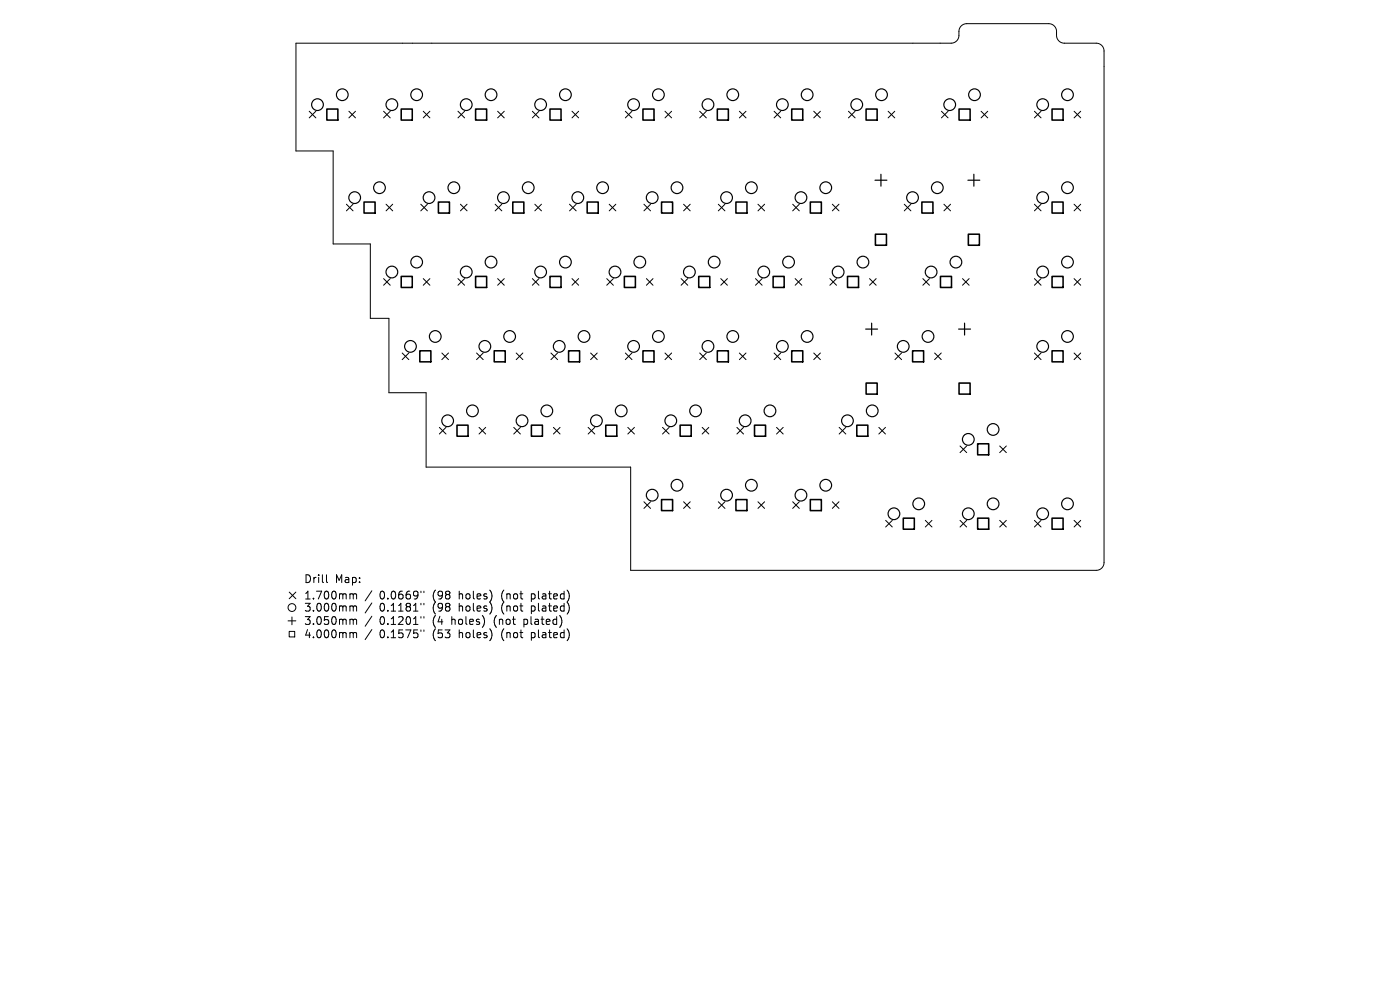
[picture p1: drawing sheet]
<svg xmlns="http://www.w3.org/2000/svg" width="297mm" height="210mm" viewBox="0 0 297 210" stroke-linecap="round" stroke-linejoin="round" font-family="sans-serif">
<defs><g id="words">
<g font-size="2.3">
<text x="64.4" y="123.9">Drill</text>
<text x="71.1" y="123.9">Map:</text>
<text x="64.4" y="127.4">1.700mm</text>
<text x="64.4" y="130">3.000mm</text>
<text x="80.5" y="127.4">0.0669&quot;</text>
<text x="80.5" y="130">0.1181&quot;</text>
<text x="91.9" y="127.4">(98</text>
<text x="91.9" y="130">(98</text>
<text x="97.6" y="127.4">holes)</text>
<text x="97.6" y="130">holes)</text>
<text x="106.7" y="127.4">(not</text>
<text x="106.7" y="130">(not</text>
<text x="113.2" y="127.4">plated)</text>
<text x="113.2" y="130">plated)</text>
<text x="64.4" y="132.8">3.050mm</text>
<text x="64.4" y="135.6">4.000mm</text>
<text x="80.5" y="132.8">0.1201&quot;</text>
<text x="80.5" y="135.6">0.1575&quot;</text>
<text x="91.9" y="132.8">(4</text>
<text x="91.9" y="135.6">(53</text>
<text x="96" y="132.8">holes)</text>
<text x="97.6" y="135.6">holes)</text>
<text x="105.2" y="132.8">(not</text>
<text x="106.7" y="135.6">(not</text>
<text x="111.6" y="132.8">plated)</text>
<text x="113.2" y="135.6">plated)</text>
</g>
</g></defs>
<g fill="none" stroke="#000" stroke-width=".21">
<path d="M62.8 9.2h139a1.66 1.66 0 0 0 1.6-1.7v-.8a1.66 1.66 0 0 1 1.7-1.7h17.4a1.66 1.66 0 0 1 1.6 1.7v.8a1.66 1.66 0 0 0 1.7 1.7h6.8a1.66 1.66 0 0 1 1.6 1.6v108.5a1.66 1.66 0 0 1-1.6 1.7h-98.8v-21.9h-43.4v-15.8h-7.9v-15.8h-3.9v-15.7h-7.9v-19.8h-7.9zM65.6 23.6l1.4 1.4M67 23.6l-1.4 1.4M74 23.6l1.4 1.4M75.4 23.6l-1.4 1.4M81.4 23.6l1.4 1.4M82.8 23.6l-1.4 1.4M89.8 23.6l1.4 1.4M91.2 23.6l-1.4 1.4M97.2 23.6l1.4 1.4M98.6 23.6l-1.4 1.4M105.6 23.6l1.4 1.4"/>
<path d="M107 23.6l-1.4 1.4M112.9 23.6l1.4 1.4M114.3 23.6l-1.4 1.4M121.3 23.6l1.5 1.4M122.8 23.6l-1.5 1.4M132.7 23.6l1.4 1.4M134.1 23.6l-1.4 1.4M141.1 23.6l1.4 1.4M142.5 23.6l-1.4 1.4M148.4 23.6l1.4 1.4M149.8 23.6l-1.4 1.4M156.9 23.6l1.4 1.4"/>
<path d="M158.3 23.6l-1.4 1.4M164.2 23.6l1.4 1.4M165.6 23.6l-1.4 1.4M172.6 23.6l1.4 1.4M174 23.6l-1.4 1.4M180 23.6l1.4 1.4M181.4 23.6l-1.4 1.4M188.4 23.6l1.4 1.4M189.8 23.6l-1.4 1.4M199.7 23.6l1.4 1.4M201.1 23.6l-1.4 1.4M208.1 23.6l1.4 1.4"/>
<path d="M209.5 23.6l-1.4 1.4M219.4 23.6l1.5 1.4M220.9 23.6l-1.5 1.4M227.9 23.6l1.4 1.4M229.3 23.6l-1.4 1.4M73.5 43.3l1.4 1.4M74.9 43.3l-1.4 1.4M81.4 59.1l1.4 1.4M81.9 43.3l1.4 1.4M82.8 59.1l-1.4 1.4M83.3 43.3l-1.4 1.4M89.3 43.3l1.4 1.4"/>
<path d="M89.8 59.1l1.4 1.4M90.7 43.3l-1.4 1.4M91.2 59.1l-1.4 1.4M97.2 59.1l1.4 1.4M97.7 43.3l1.4 1.4M98.6 59.1l-1.4 1.4M99.1 43.3l-1.4 1.4M105 43.3l1.5 1.4M105.6 59.1l1.4 1.4M106.5 43.3l-1.5 1.4M107 59.1l-1.4 1.4M112.9 59.1l1.4 1.4"/>
<path d="M113.5 43.3l1.4 1.4M114.3 59.1l-1.4 1.4M114.9 43.3l-1.4 1.4M120.8 43.3l1.4 1.4M121.3 59.1l1.5 1.4M122.2 43.3l-1.4 1.4M122.8 59.1l-1.5 1.4M128.7 59.1l1.4 1.4M129.2 43.3l1.4 1.4M130.1 59.1l-1.4 1.4M130.6 43.3l-1.4 1.4M136.6 43.3l1.4 1.4"/>
<path d="M137.1 59.1l1.4 1.4M138 43.3l-1.4 1.4M138.5 59.1l-1.4 1.4M144.5 59.1l1.4 1.4M145 43.3l1.4 1.4M145.9 59.1l-1.4 1.4M146.4 43.3l-1.4 1.4M152.4 43.3l1.4 1.4M152.9 59.1l1.4 1.4M153.8 43.3l-1.4 1.4M154.3 59.1l-1.4 1.4M160.3 59.1l1.4 1.4"/>
<path d="M160.8 43.3l1.4 1.4M161.7 59.1l-1.4 1.4M162.2 43.3l-1.4 1.4M168.2 43.3l1.4 1.4M168.7 59.1l1.4 1.4M169.6 43.3l-1.4 1.4M170.1 59.1l-1.4 1.4M176.1 59.1l1.4 1.4M176.6 43.3l1.4 1.4M177.5 59.1l-1.4 1.4M178 43.3l-1.4 1.4M184.5 59.1l1.4 1.4"/>
<path d="M185.9 59.1l-1.4 1.4M191.8 43.3l1.4 1.4M193.2 43.3l-1.4 1.4M195.8 59.1l1.4 1.4M197.2 59.1l-1.4 1.4M200.2 43.3l1.5 1.4M201.7 43.3l-1.5 1.4M204.2 59.1l1.4 1.4M205.6 59.1l-1.4 1.4M219.4 43.3l1.5 1.4M219.4 59.1l1.5 1.4M220.9 43.3l-1.5 1.4"/>
<path d="M220.9 59.1l-1.5 1.4M227.9 43.3l1.4 1.4M227.9 59.1l1.4 1.4M229.3 43.3l-1.4 1.4M229.3 59.1l-1.4 1.4M85.3 74.9l1.4 1.4M86.7 74.9l-1.4 1.4M93.7 74.9l1.4 1.4M95.1 74.9l-1.4 1.4M101.1 74.9l1.4 1.4M102.5 74.9l-1.4 1.4M109.5 74.9l1.4 1.4"/>
<path d="M110.9 74.9l-1.4 1.4M116.9 74.9l1.4 1.4M118.3 74.9l-1.4 1.4M125.3 74.9l1.4 1.4M126.7 74.9l-1.4 1.4M132.7 74.9l1.4 1.4M134.1 74.9l-1.4 1.4M141.1 74.9l1.4 1.4M142.5 74.9l-1.4 1.4M148.4 74.9l1.4 1.4M149.8 74.9l-1.4 1.4M156.9 74.9l1.4 1.4"/>
<path d="M158.3 74.9l-1.4 1.4M164.2 74.9l1.4 1.4M165.6 74.9l-1.4 1.4M172.6 74.9l1.4 1.4M174 74.9l-1.4 1.4M189.9 74.9l1.4 1.4M191.3 74.9l-1.4 1.4M198.3 74.9l1.4 1.4M199.7 74.9l-1.4 1.4M219.4 74.9l1.5 1.4M220.9 74.9l-1.5 1.4M227.9 74.9l1.4 1.4"/>
<path d="M229.3 74.9l-1.4 1.4M93.2 90.7l1.4 1.4M94.6 90.7l-1.4 1.4M101.6 90.7l1.4 1.4M103 90.7l-1.4 1.4M109 90.7l1.4 1.4M110.4 90.7l-1.4 1.4M117.4 90.7l1.4 1.4M118.8 90.7l-1.4 1.4M124.8 90.7l1.4 1.4M126.2 90.7l-1.4 1.4M133.2 90.7l1.4 1.4"/>
<path d="M134.6 90.7l-1.4 1.4M140.5 90.7l1.5 1.4M142 90.7l-1.5 1.4M149 90.7l1.4 1.4M150.4 90.7l-1.4 1.4M156.3 90.7l1.4 1.4M157.7 90.7l-1.4 1.4M164.7 90.7l1.5 1.4M166.2 90.7l-1.5 1.4M178 90.7l1.4 1.4M179.4 90.7l-1.4 1.4M186.4 90.7l1.4 1.4"/>
<path d="M187.8 90.7l-1.4 1.4M203.7 94.6l1.4 1.4M205.1 94.6l-1.4 1.4M212.1 94.6l1.4 1.4M213.5 94.6l-1.4 1.4M136.6 106.4l1.4 1.4M138 106.4l-1.4 1.4M145 106.4l1.4 1.4M146.4 106.4l-1.4 1.4M152.4 106.4l1.4 1.4M153.8 106.4l-1.4 1.4M160.8 106.4l1.4 1.4"/>
<path d="M162.2 106.4l-1.4 1.4M168.2 106.4l1.4 1.4M169.6 106.4l-1.4 1.4M176.6 106.4l1.4 1.4M178 106.4l-1.4 1.4M187.9 110.4l1.4 1.4M189.3 110.4l-1.4 1.4M196.3 110.4l1.4 1.4M197.7 110.4l-1.4 1.4M203.7 110.4l1.4 1.4M205.1 110.4l-1.4 1.4M212.1 110.4l1.4 1.4"/>
<path d="M213.5 110.4l-1.4 1.4M219.4 110.4l1.5 1.4M220.9 110.4l-1.5 1.4M227.9 110.4l1.4 1.4M229.3 110.4l-1.4 1.4M61.1 131.7h1.7M61.3 133.9h1.2v1.2h-1.2zM61.4 125.6l1.4 1.4M61.9 130.9v1.6M62.8 125.6l-1.4 1.4M69.3 121.9v1.4l.2 .3M74.5 126l.4 .2"/>
<path d="M74.5 128.5l.4 .3M74.5 131.4l.4 .2M74.5 134.2l.4 .2M74.9 126.2l.3-.2h.4l.1 1.1M74.9 126.2v.9M74.9 128.8v.8M74.9 131.6v.9M74.9 134.4v.9M74.9 128.8l.3-.3 .4 .1 .1 1M74.9 131.6l.3-.2h.4l.1 1.1M74.9 134.4l.3-.2 .4 .1 .1 1M78.9 125.3l-1.4 2.2"/>
<path d="M78.9 127.9l-1.4 2.1M78.9 130.7l-1.4 2.2M78.9 133.5l-1.4 2.2M89.3 125.4v.3M89.3 128v.3M89.3 130.8v.3M89.3 133.6v.3M89.9 125.4v.3M89.9 128v.3M89.9 130.8v.3M89.9 133.6v.3"/>
<circle cx="61.9" cy="128.9" r=".83"/>
</g>
<g fill="none" stroke="#000" stroke-width=".25">
<path d="M185.6 38.2h2.5M186.9 37v2.5M205.3 38.2h2.6M206.6 37v2.5M183.6 69.8h2.6M184.9 68.5v2.6M203.4 69.8h2.5M204.6 68.5v2.6"/>
<circle cx="67.4" cy="22.2" r="1.24"/>
<circle cx="72.6" cy="20.1" r="1.24"/>
<circle cx="80.5" cy="39.8" r="1.24"/>
<circle cx="83.1" cy="22.2" r="1.24"/>
<circle cx="88.4" cy="20.1" r="1.24"/>
<circle cx="96.3" cy="39.8" r="1.24"/>
<circle cx="98.9" cy="22.2" r="1.24"/>
<circle cx="104.2" cy="20.1" r="1.24"/>
<circle cx="112.1" cy="39.8" r="1.24"/>
<circle cx="114.7" cy="22.2" r="1.24"/>
<circle cx="119.9" cy="20.1" r="1.24"/>
<circle cx="127.8" cy="39.8" r="1.24"/>
<circle cx="134.4" cy="22.2" r="1.24"/>
<circle cx="139.7" cy="20.1" r="1.24"/>
<circle cx="143.6" cy="39.8" r="1.24"/>
<circle cx="150.2" cy="22.2" r="1.24"/>
<circle cx="155.5" cy="20.1" r="1.24"/>
<circle cx="159.4" cy="39.8" r="1.24"/>
<circle cx="166" cy="22.2" r="1.24"/>
<circle cx="171.2" cy="20.1" r="1.24"/>
<circle cx="175.2" cy="39.8" r="1.24"/>
<circle cx="181.8" cy="22.2" r="1.24"/>
<circle cx="187" cy="20.1" r="1.24"/>
<circle cx="198.8" cy="39.8" r="1.24"/>
<circle cx="201.5" cy="22.2" r="1.24"/>
<circle cx="206.7" cy="20.1" r="1.24"/>
<circle cx="221.2" cy="22.2" r="1.24"/>
<circle cx="226.5" cy="39.8" r="1.24"/>
<circle cx="226.5" cy="20.1" r="1.24"/>
<circle cx="75.2" cy="41.9" r="1.24"/>
<circle cx="83.1" cy="57.7" r="1.24"/>
<circle cx="88.4" cy="55.6" r="1.24"/>
<circle cx="91" cy="41.9" r="1.24"/>
<circle cx="98.9" cy="57.7" r="1.24"/>
<circle cx="104.2" cy="55.6" r="1.24"/>
<circle cx="106.8" cy="41.9" r="1.24"/>
<circle cx="114.7" cy="57.7" r="1.24"/>
<circle cx="119.9" cy="55.6" r="1.24"/>
<circle cx="122.6" cy="41.9" r="1.24"/>
<circle cx="130.5" cy="57.7" r="1.24"/>
<circle cx="135.7" cy="55.6" r="1.24"/>
<circle cx="138.4" cy="41.9" r="1.24"/>
<circle cx="146.2" cy="57.7" r="1.24"/>
<circle cx="151.5" cy="55.6" r="1.24"/>
<circle cx="154.1" cy="41.9" r="1.24"/>
<circle cx="162" cy="57.7" r="1.24"/>
<circle cx="167.3" cy="55.6" r="1.24"/>
<circle cx="169.9" cy="41.9" r="1.24"/>
<circle cx="177.8" cy="57.7" r="1.24"/>
<circle cx="183.1" cy="55.6" r="1.24"/>
<circle cx="193.6" cy="41.9" r="1.24"/>
<circle cx="197.5" cy="57.7" r="1.24"/>
<circle cx="202.8" cy="55.6" r="1.24"/>
<circle cx="221.2" cy="41.9" r="1.24"/>
<circle cx="221.2" cy="57.7" r="1.24"/>
<circle cx="226.5" cy="55.6" r="1.24"/>
<circle cx="87.1" cy="73.5" r="1.24"/>
<circle cx="92.3" cy="71.4" r="1.24"/>
<circle cx="102.9" cy="73.5" r="1.24"/>
<circle cx="108.1" cy="71.4" r="1.24"/>
<circle cx="118.6" cy="73.5" r="1.24"/>
<circle cx="123.9" cy="71.4" r="1.24"/>
<circle cx="134.4" cy="73.5" r="1.24"/>
<circle cx="139.7" cy="71.4" r="1.24"/>
<circle cx="150.2" cy="73.5" r="1.24"/>
<circle cx="155.5" cy="71.4" r="1.24"/>
<circle cx="166" cy="73.5" r="1.24"/>
<circle cx="171.2" cy="71.4" r="1.24"/>
<circle cx="191.6" cy="73.5" r="1.24"/>
<circle cx="196.9" cy="71.4" r="1.24"/>
<circle cx="221.2" cy="73.5" r="1.24"/>
<circle cx="226.5" cy="71.4" r="1.24"/>
<circle cx="95" cy="89.3" r="1.24"/>
<circle cx="100.2" cy="87.2" r="1.24"/>
<circle cx="110.7" cy="89.3" r="1.24"/>
<circle cx="116" cy="87.2" r="1.24"/>
<circle cx="126.5" cy="89.3" r="1.24"/>
<circle cx="131.8" cy="87.2" r="1.24"/>
<circle cx="142.3" cy="89.3" r="1.24"/>
<circle cx="147.6" cy="87.2" r="1.24"/>
<circle cx="158.1" cy="89.3" r="1.24"/>
<circle cx="163.3" cy="87.2" r="1.24"/>
<circle cx="179.8" cy="89.3" r="1.24"/>
<circle cx="185" cy="87.2" r="1.24"/>
<circle cx="205.4" cy="93.2" r="1.24"/>
<circle cx="210.7" cy="91.1" r="1.24"/>
<circle cx="138.4" cy="105" r="1.24"/>
<circle cx="143.6" cy="102.9" r="1.24"/>
<circle cx="154.1" cy="105" r="1.24"/>
<circle cx="159.4" cy="102.9" r="1.24"/>
<circle cx="169.9" cy="105" r="1.24"/>
<circle cx="175.2" cy="102.9" r="1.24"/>
<circle cx="189.6" cy="109" r="1.24"/>
<circle cx="194.9" cy="106.9" r="1.24"/>
<circle cx="205.4" cy="109" r="1.24"/>
<circle cx="210.7" cy="106.9" r="1.24"/>
<circle cx="221.2" cy="109" r="1.24"/>
<circle cx="226.5" cy="106.9" r="1.24"/>
</g>
<g fill="none" stroke="#000" stroke-width=".33">
<path d="M69.3 23.1h2.4v2.4h-2.4zM85.1 23.1h2.4v2.4h-2.4zM100.9 23.1h2.3v2.4h-2.3zM116.7 23.1h2.3v2.4h-2.3zM136.4 23.1h2.3v2.4h-2.3zM152.2 23.1h2.3v2.4h-2.3zM168 23.1h2.3v2.4h-2.3zM183.7 23.1h2.4v2.4h-2.4zM203.5 23.1h2.3v2.4h-2.3zM223.2 23.1h2.3v2.4h-2.3zM77.2 42.9h2.4v2.3h-2.4zM85.1 58.6h2.4v2.4h-2.4z"/>
<path d="M93 42.9h2.3v2.3h-2.3zM100.9 58.6h2.3v2.4h-2.3zM108.8 42.9h2.3v2.3h-2.3zM116.7 58.6h2.3v2.4h-2.3zM124.6 42.9h2.3v2.3h-2.3zM132.5 58.6h2.3v2.4h-2.3zM140.3 42.9h2.4v2.3h-2.4zM148.2 58.6h2.4v2.4h-2.4zM156.1 42.9h2.4v2.3h-2.4zM164 58.6h2.4v2.4h-2.4zM171.9 42.9h2.3v2.3h-2.3zM179.8 58.6h2.3v2.4h-2.3z"/>
<path d="M185.7 49.7h2.4v2.3h-2.4zM195.6 42.9h2.3v2.3h-2.3zM199.5 58.6h2.4v2.4h-2.4zM205.4 49.7h2.4v2.3h-2.4zM223.2 42.9h2.3v2.3h-2.3zM223.2 58.6h2.3v2.4h-2.3zM89.1 74.4h2.3v2.4h-2.3zM104.8 74.4h2.4v2.4h-2.4zM120.6 74.4h2.4v2.4h-2.4zM136.4 74.4h2.3v2.4h-2.3zM152.2 74.4h2.3v2.4h-2.3zM168 74.4h2.3v2.4h-2.3z"/>
<path d="M193.6 74.4h2.3v2.4h-2.3zM223.2 74.4h2.3v2.4h-2.3zM97 90.2h2.3v2.3h-2.3zM112.7 90.2h2.4v2.3h-2.4zM128.5 90.2h2.4v2.3h-2.4zM144.3 90.2h2.3v2.3h-2.3zM160.1 90.2h2.3v2.3h-2.3zM181.8 90.2h2.3v2.3h-2.3zM183.7 81.3h2.4v2.3h-2.4zM203.5 81.3h2.3v2.3h-2.3zM207.4 94.1h2.3v2.4h-2.3zM140.3 106h2.4v2.3h-2.4z"/>
<path d="M156.1 106h2.4v2.3h-2.4zM171.9 106h2.3v2.3h-2.3zM191.6 109.9h2.4v2.4h-2.4zM207.4 109.9h2.3v2.4h-2.3zM223.2 109.9h2.3v2.4h-2.3z"/>
</g>
<use href="#words"/>
</svg>
